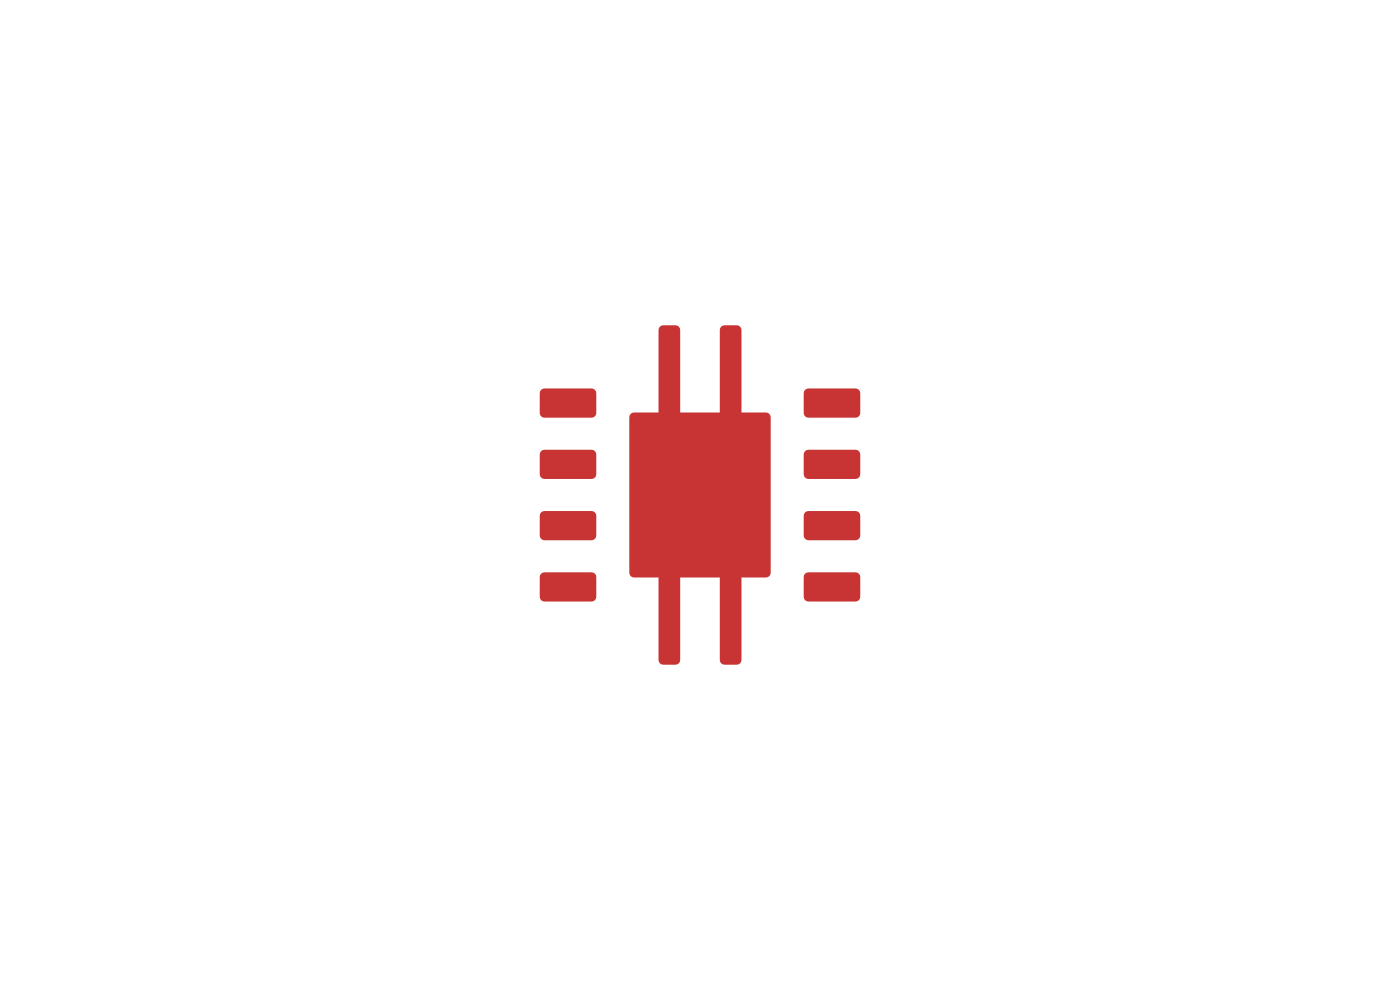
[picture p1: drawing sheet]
<svg xmlns="http://www.w3.org/2000/svg" width="297mm" height="210mm" viewBox="0 0 297 210" stroke-linecap="round" stroke-linejoin="round" font-family="sans-serif">
<g fill="#c83434">
<path d="M114.8 82.7l.7-.3h10a1 1 0 0 1 1 1v4.2a1 1 0 0 1-1 1h-10a1 1 0 0 1-1-1v-4.2z"/>
<path d="M114.8 95.7l.7-.3h10a1 1 0 0 1 1 1v4.2a1 1 0 0 1-1 1h-10a1 1 0 0 1-1-1v-4.2z"/>
<path d="M114.8 108.7l.7-.3h10a1 1 0 0 1 1 1v4.2a1 1 0 0 1-1 1h-10a1 1 0 0 1-1-1v-4.2z"/>
<path d="M114.8 121.7l.7-.3h10a1 1 0 0 1 1 1v4.2a1 1 0 0 1-1 1h-10a1 1 0 0 1-1-1v-4.2z"/>
<path d="M170.8 121.7l.7-.3h10a1 1 0 0 1 1 1v4.2a1 1 0 0 1-1 1h-10a1 1 0 0 1-1-1v-4.2z"/>
<path d="M170.8 108.7l.7-.3h10a1 1 0 0 1 1 1v4.2a1 1 0 0 1-1 1h-10a1 1 0 0 1-1-1v-4.2z"/>
<path d="M170.8 95.7l.7-.3h10a1 1 0 0 1 1 1v4.2a1 1 0 0 1-1 1h-10a1 1 0 0 1-1-1v-4.2z"/>
<path d="M170.8 82.7l.7-.3h10a1 1 0 0 1 1 1v4.2a1 1 0 0 1-1 1h-10a1 1 0 0 1-1-1v-4.2z"/>
<path d="M140 69.3l.7-.3h2.6a1 1 0 0 1 1 1v17.5a1 1 0 0 1-1 1h-2.6a1 1 0 0 1-1-1v-17.5z"/>
<path d="M140 121.8l.7-.3h2.6a1 1 0 0 1 1 1v17.5a1 1 0 0 1-1 1h-2.6a1 1 0 0 1-1-1v-17.5z"/>
<path d="M133.8 87.8l.7-.3h28a1 1 0 0 1 1 1v33a1 1 0 0 1-1 1h-28a1 1 0 0 1-1-1v-33z"/>
<path d="M153 69.3l.7-.3h2.6a1 1 0 0 1 1 1v17.5a1 1 0 0 1-1 1h-2.6a1 1 0 0 1-1-1v-17.5z"/>
<path d="M153 121.8l.7-.3h2.6a1 1 0 0 1 1 1v17.5a1 1 0 0 1-1 1h-2.6a1 1 0 0 1-1-1v-17.5z"/>
</g>
</svg>
